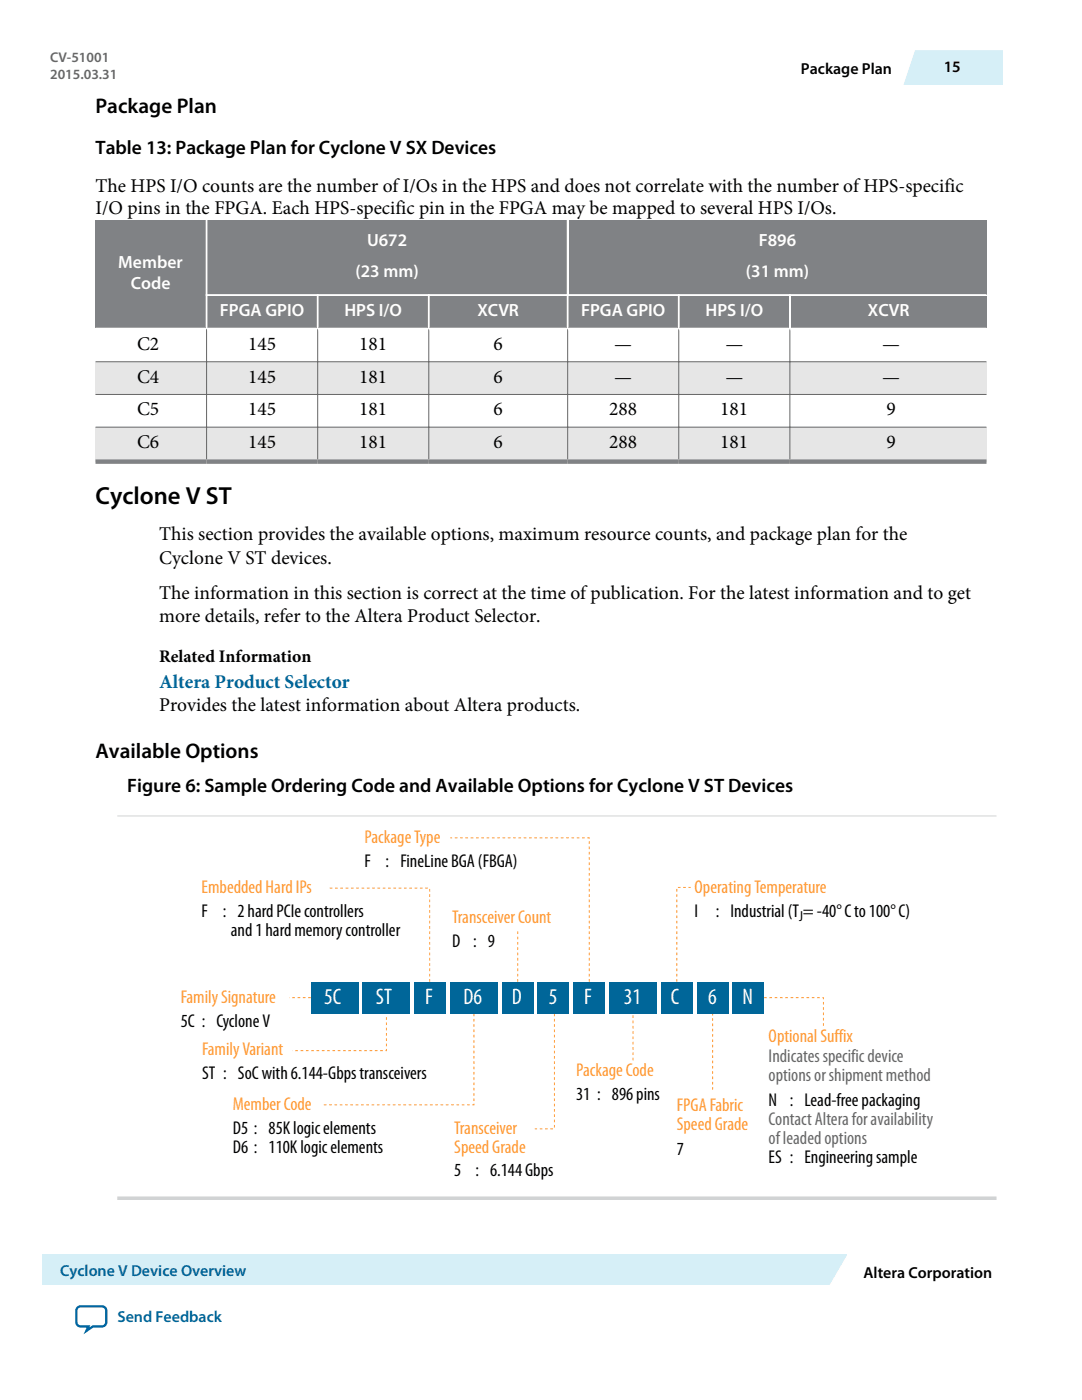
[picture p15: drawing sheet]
<svg xmlns="http://www.w3.org/2000/svg" width="216mm" height="279mm" viewBox="0 0 216 279" stroke-linecap="round" stroke-linejoin="round" font-family="sans-serif">
<defs><g id="words">
<text font-size="4.9" x="19" y="100.6">Cyclone V ST</text>
<g font-size="4.5" fill="#fff">
<text x="64.7" y="200.4">5C</text>
<text x="75" y="200.4">ST</text>
<text x="84.8" y="200.4">F</text>
<text x="92.5" y="200.4">D6</text>
<text x="102.1" y="200.4">D</text>
<text x="109.5" y="200.4">5</text>
<text x="116.6" y="200.4">F</text>
<text x="124.5" y="200.4">31</text>
<text x="133.9" y="200.4">C</text>
<text x="141.3" y="200.4">6</text>
<text x="148.2" y="200.4">N</text>
</g>
<g font-size="4.2">
<text x="19" y="22.6">Package Plan</text>
<text x="19.1" y="151.2">Available Options</text>
</g>
<g font-size="3.9">
<text x="19.1" y="30.7">Table 13: Package Plan for Cyclone V SX Devices</text>
<text x="19.1" y="38.4">The HPS I/O counts are the number of I/Os in the HPS and does not correlate with the number of HPS-specific</text>
<text x="19.1" y="42.6">I/O pins in the FPGA. Each HPS-specific pin in the FPGA may be mapped to several HPS I/Os.</text>
<text x="27.3" y="69.8">C2</text>
<text x="49.5" y="69.8">145</text>
<text x="71.7" y="69.8">181</text>
<text x="98.5" y="69.8">6</text>
<text x="122.6" y="69.8">—</text>
<text x="144.7" y="69.8">—</text>
<text x="176" y="69.8">—</text>
<text x="27.3" y="76.3">C4</text>
<text x="49.5" y="76.3">145</text>
<text x="71.7" y="76.3">181</text>
<text x="98.5" y="76.3">6</text>
<text x="122.6" y="76.3">—</text>
<text x="144.7" y="76.3">—</text>
<text x="176" y="76.3">—</text>
<text x="27.3" y="82.9">C5</text>
<text x="49.5" y="82.9">145</text>
<text x="71.7" y="82.9">181</text>
<text x="98.5" y="82.9">6</text>
<text x="121.6" y="82.9">288</text>
<text x="143.7" y="82.9">181</text>
<text x="176.9" y="82.9">9</text>
<text x="27.3" y="89.4">C6</text>
<text x="49.5" y="89.4">145</text>
<text x="71.7" y="89.4">181</text>
<text x="98.5" y="89.4">6</text>
<text x="121.6" y="89.4">288</text>
<text x="143.7" y="89.4">181</text>
<text x="176.9" y="89.4">9</text>
<text x="31.7" y="107.8">This section provides the available options, maximum resource counts, and package plan for the</text>
<text x="31.7" y="112.5">Cyclone V ST devices.</text>
<text x="31.7" y="119.5">The information in this section is correct at the time of publication. For the latest information and to get</text>
<text x="31.7" y="124.1">more details, refer to the Altera Product Selector.</text>
<text x="31.8" y="141.9">Provides the latest information about Altera products.</text>
<text x="25.4" y="158.1">Figure 6: Sample Ordering Code and Available Options for Cyclone V ST Devices</text>
</g>
<text font-size="3.9" fill="#069" x="31.8" y="137.2">Altera Product Selector</text>
<g font-size="3.7" fill="#f93">
<text x="72.7" y="168.2">Package Type</text>
<text x="40.2" y="178.2">Embedded Hard IPs</text>
<text x="138.6" y="178.2">Operating Temperature</text>
<text x="90.2" y="184.3">Transceiver Count</text>
<text x="36.1" y="200.1">Family Signature</text>
<text x="153.4" y="208">Optional Suffix</text>
<text x="40.3" y="210.5">Family Variant</text>
<text x="115" y="214.7">Package Code</text>
<text x="46.4" y="221.5">Member Code</text>
<text x="135" y="221.8">FPGA Fabric</text>
<text x="90.6" y="226.3">Transceiver</text>
<text x="135" y="225.6">Speed Grade</text>
<text x="90.6" y="230.1">Speed Grade</text>
</g>
<g font-size="3.7">
<text x="72.7" y="173">F</text>
<text x="76.9" y="173">: FineLine BGA (FBGA)</text>
<text x="40.2" y="183">F</text>
<text x="44.4" y="183">: 2 hard PCIe controllers</text>
<text x="138.6" y="183">I</text>
<text x="142.8" y="183">: Industrial (T = -40° C to 100° C)</text>
<text x="46" y="186.8">and 1 hard memory controller</text>
<text x="90.2" y="189">D : 9</text>
<text x="36.1" y="204.9">5C : Cyclone V</text>
<text x="40.3" y="215.2">ST : SoC with 6.144-Gbps transceivers</text>
<text x="115" y="219.5">31 : 896 pins</text>
<text x="153.4" y="220.7">N : Lead-free packaging</text>
<text x="46.4" y="226.3">D5 : 85K logic elements</text>
<text x="46.4" y="230.1">D6 : 110K logic elements</text>
<text x="135" y="230.5">7</text>
<text x="153.4" y="232.2">ES : Engineering sample</text>
<text x="90.6" y="234.6">5</text>
<text x="94.9" y="234.6">: 6.144 Gbps</text>
</g>
<g font-size="3.7" fill="#666">
<text x="153.4" y="211.9">Indicates specific device</text>
<text x="153.4" y="215.7">options or shipment method</text>
</g>
<g font-size="3.7" fill="#676767">
<text x="153.4" y="224.6">Contact Altera for availability</text>
<text x="153.4" y="228.4">of leaded options</text>
</g>
<g font-size="3.5" fill="#fff">
<text x="23.6" y="53.4">Member</text>
<text x="73.2" y="49">U672</text>
<text x="151.4" y="49">F896</text>
<text x="26.1" y="57.6">Code</text>
<text x="70.9" y="55.4">(23 mm)</text>
<text x="148.8" y="55.4">(31 mm)</text>
<text x="43.9" y="63.1">FPGA GPIO</text>
<text x="68.7" y="63.1">HPS I/O</text>
<text x="95.3" y="63.1">XCVR</text>
<text x="115.9" y="63.1">FPGA GPIO</text>
<text x="140.8" y="63.1">HPS I/O</text>
<text x="173.2" y="63.1">XCVR</text>
</g>
<text font-size="3.5" x="31.7" y="132">Related Information</text>
<g font-size="3.2">
<text x="159.8" y="14.7">Package Plan</text>
<text x="188.3" y="14.4">15</text>
<text x="172.3" y="255">Altera Corporation</text>
</g>
<g font-size="3.2" fill="#069">
<text x="12" y="254.7">Cyclone V Device Overview</text>
<text x="23.4" y="263.9">Send Feedback</text>
</g>
<text font-size="2.9" x="159.4" y="183.8">J</text>
<g font-size="2.8" fill="#666">
<text x="10" y="12.4">CV-51001</text>
<text x="10" y="15.8">2015.03.31</text>
</g>
</g></defs>
<g fill="#e6e6e6">
<path d="M19 72.2h177.8v6.5h-177.8z" fill-rule="evenodd"/>
<path d="M19 85.2h177.8v6.9h-177.8z" fill-rule="evenodd"/>
</g>
<g fill="#808285">
<path d="M19 43.9h22v21.5h-22z" fill-rule="evenodd"/>
<path d="M41.4 43.9h71.7v14.8h-71.7z" fill-rule="evenodd"/>
<path d="M113.4 43.9h83.4v14.8h-83.4z" fill-rule="evenodd"/>
<path d="M41.4 59.1h21.8v6.3h-21.8z" fill-rule="evenodd"/>
<path d="M63.6 59.1h21.8v6.3h-21.8z" fill-rule="evenodd"/>
<path d="M85.7 59.1h27.4v6.3h-27.4z" fill-rule="evenodd"/>
<path d="M113.4 59.1h21.9v6.3h-21.9z" fill-rule="evenodd"/>
<path d="M135.6 59.1h21.8v6.3h-21.8z" fill-rule="evenodd"/>
<path d="M157.8 59.1h39v6.3h-39z" fill-rule="evenodd"/>
</g>
<path d="M41 58.9h155.8M41.2 43.9v21.9M63.4 58.7v6.9M85.6 58.7v6.9M113.3 43.9v21.7M135.4 58.7v6.9M157.6 58.7v6.9M19 65.6h177.8" fill="none" stroke="#fff" stroke-width=".35"/>
<path d="M19 72.2h177.8M19 78.7h177.8M41.2 65.6v26.1M63.4 65.6v26.1M85.6 65.6v26.1M113.3 65.6v26.1M135.4 65.6v26.1M157.6 65.6v26.1M19 85.2h177.8" fill="none" stroke="#666" stroke-width=".2"/>
<path d="M19 92.1h177.8" fill="none" stroke="#808285" stroke-width=".88"/>
<path d="M62 199.1h-4.3M85.7 195.9v-18.7h-20.2M103.3 195.9v-10.5M117.6 195.9v-28.7h-27.7M135 195.9v-18.8h2.8M152.5 199.1h11.8v5.8M77.1 203v6.7h-18.7M94.6 202.3v18.2h-30.1M110.6 202.3v23h-3.9M126.3 211.6v-9.3M142.2 202.1v15.5" fill="none" stroke="#f93" stroke-width=".2" stroke-dasharray=".5" stroke-linecap="butt"/>
<g fill="#069">
<path d="M62 195.9h9.5v6.4h-9.5z"/>
<path d="M121.6 195.9h9.5v6.4h-9.5z"/>
<path d="M72.3 195.9h9.6v6.4h-9.6z"/>
<path d="M89.8 195.9h9.5v6.4h-9.5z"/>
<path d="M82.7 195.9h6.3v6.4h-6.3z"/>
<path d="M100.1 195.9h6.4v6.4h-6.4z"/>
<path d="M107.3 195.9h6.3v6.4h-6.3z"/>
<path d="M114.4 195.9h6.4v6.4h-6.4z"/>
<path d="M131.9 195.9h6.3v6.4h-6.3z"/>
<path d="M139 195.9h6.4v6.4h-6.4z"/>
<path d="M146.2 195.9h6.3v6.4h-6.3z"/>
</g>
<path d="M23.4 162.8h175.4" fill="none" stroke="#d1d3d4" stroke-width=".2"/>
<path d="M23.4 239.1h175.4" fill="none" stroke="#d1d3d4" stroke-width=".71"/>
<path d="M182.6 10h17.5v6.8h-20.1z" fill="#d6eff7"/>
<path d="M8.5 250.3h160.5v6.2h-160.5z" fill-rule="evenodd" fill="#d6eff7"/>
<path d="M169 250.4v6.2h-4.4z" fill="#fff"/>
<path d="M169 250.7l-3.4 5.9" fill="none" stroke="#fff" stroke-width=".27"/>
<path d="M15.5 261l.6-.3h4.3a.85 .85 0 0 1 .8 .9v2.3a.85 .85 0 0 1-.8 .8h-1.9l-1.3 .9 .5-.9h-1.6a.85 .85 0 0 1-.9-.8v-2.3z" fill="none" stroke="#0065a4" stroke-width=".46"/>
<use href="#words"/>
</svg>
